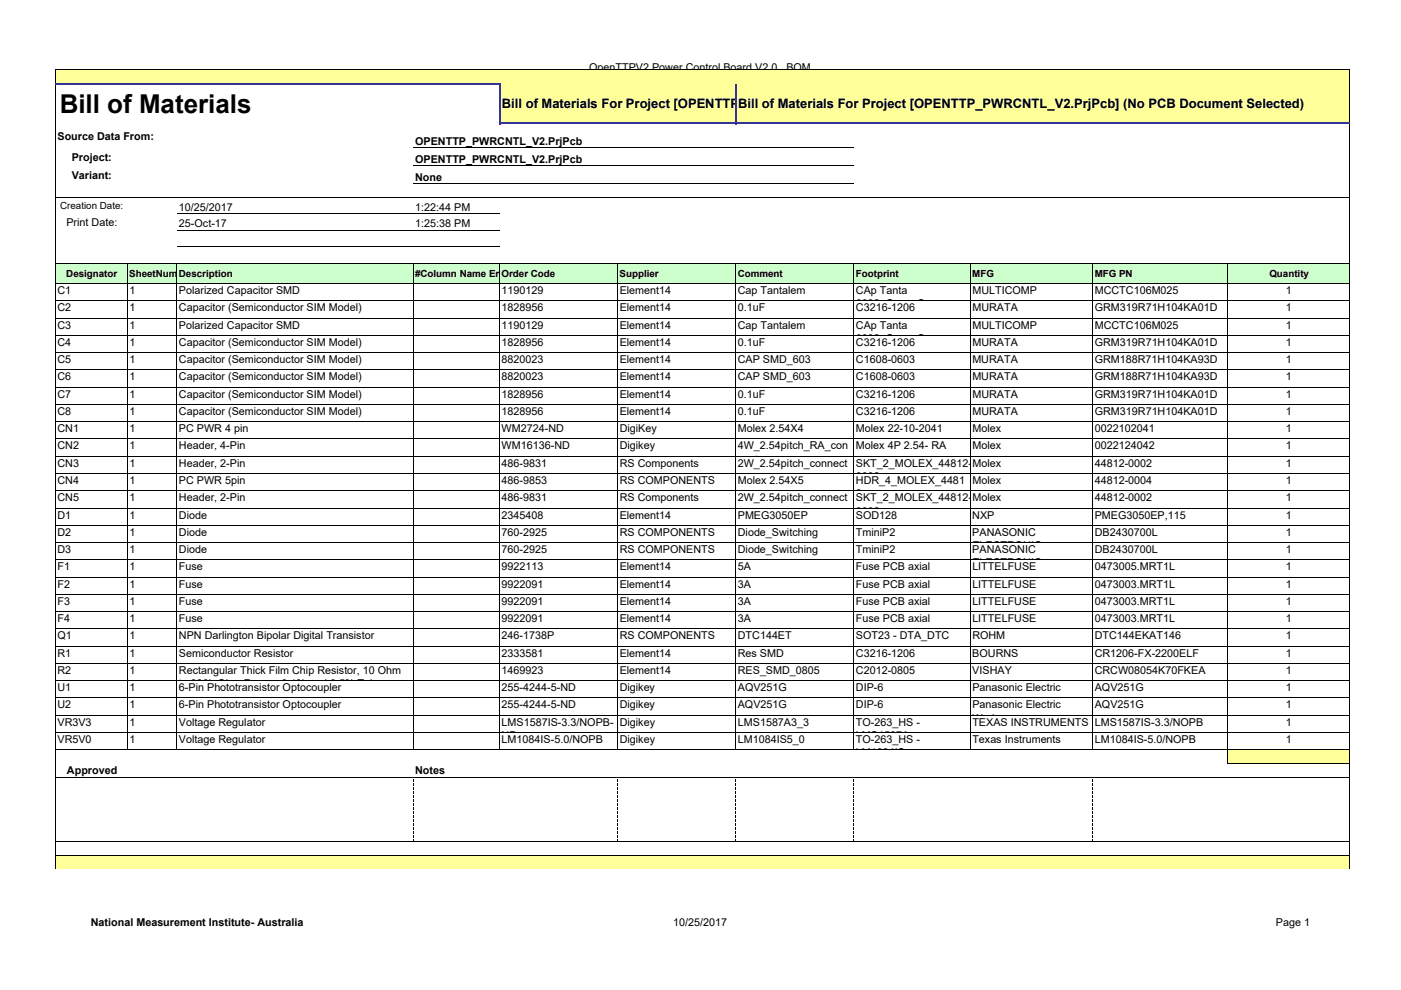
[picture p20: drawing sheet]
<svg xmlns="http://www.w3.org/2000/svg" width="297mm" height="210mm" viewBox="0 0 297 210" stroke-linecap="round" stroke-linejoin="round" font-family="sans-serif">
<defs><g id="words">
<text font-size="5.5" x="12.7" y="24">Bill of Materials</text>
<g font-size="2.8">
<text x="106.4" y="23">Bill of Materials For Project [OPENTTP</text>
<text x="156.5" y="23">Bill of Materials For Project [OPENTTP_PWRCNTL_V2.PrjPcb] (No PCB Document Selected)</text>
</g>
<g font-size="2.3">
<text x="124.9" y="15">OpenTTPV2 Power Control Board V2.0 _BOM</text>
<text x="12.2" y="29.6">Source Data From:</text>
<text x="15.2" y="34.1">Project:</text>
<text x="88" y="30.7">OPENTTP_PWRCNTL_V2.PrjPcb</text>
<text x="88" y="34.5">OPENTTP_PWRCNTL_V2.PrjPcb</text>
<text x="15.2" y="37.9">Variant:</text>
<text x="88" y="38.4">None</text>
<text x="14.1" y="47.9">Print Date:</text>
<text x="37.9" y="44.7">10/25/2017</text>
<text x="88" y="44.7">1:22:44 PM</text>
<text x="37.9" y="48.2">25-Oct-17</text>
<text x="88" y="48.2">1:25:38 PM</text>
<text x="12.2" y="62.4">C1</text>
<text x="27.4" y="62.4">1</text>
<text x="37.9" y="62.4">Polarized Capacitor SMD</text>
<text x="106.4" y="62.4">1190129</text>
<text x="131.4" y="62.4">Element14</text>
<text x="156.4" y="62.4">Cap Tantalem</text>
<text x="181.5" y="62.4">CAp Tanta</text>
<text x="181.5" y="65.2">6032 C</text>
<text x="194.4" y="65.2">C</text>
<text x="206.2" y="62.4">MULTICOMP</text>
<text x="232.1" y="62.4">MCCTC106M025</text>
<text x="272.6" y="62.4">1</text>
<text x="12.2" y="66">C2</text>
<text x="12.2" y="69.7">C3</text>
<text x="27.4" y="66">1</text>
<text x="27.4" y="69.7">1</text>
<text x="37.9" y="66">Capacitor (Semiconductor SIM Model)</text>
<text x="37.9" y="69.7">Polarized Capacitor SMD</text>
<text x="106.4" y="66">1828956</text>
<text x="106.4" y="69.7">1190129</text>
<text x="131.4" y="66">Element14</text>
<text x="131.4" y="69.7">Element14</text>
<text x="156.4" y="66">0.1uF</text>
<text x="156.4" y="69.7">Cap Tantalem</text>
<text x="181.5" y="69.7">CAp Tanta</text>
<text x="181.5" y="66">C3216-1206</text>
<text x="206.2" y="66">MURATA</text>
<text x="206.2" y="69.7">MULTICOMP</text>
<text x="232.1" y="66">GRM319R71H104KA01D</text>
<text x="232.1" y="69.7">MCCTC106M025</text>
<text x="272.6" y="66">1</text>
<text x="272.6" y="69.7">1</text>
<text x="12.2" y="73.4">C4</text>
<text x="12.2" y="77">C5</text>
<text x="27.4" y="73.4">1</text>
<text x="27.4" y="77">1</text>
<text x="37.9" y="73.4">Capacitor (Semiconductor SIM Model)</text>
<text x="37.9" y="77">Capacitor (Semiconductor SIM Model)</text>
<text x="106.4" y="73.4">1828956</text>
<text x="106.4" y="77">8820023</text>
<text x="131.4" y="73.4">Element14</text>
<text x="131.4" y="77">Element14</text>
<text x="156.4" y="73.4">0.1uF</text>
<text x="156.4" y="77">CAP SMD_603</text>
<text x="181.5" y="73.4">C3216-1206</text>
<text x="181.5" y="77">C1608-0603</text>
<text x="181.5" y="72.5">6032 C</text>
<text x="194.4" y="72.5">C</text>
<text x="206.2" y="77">MURATA</text>
<text x="206.2" y="73.4">MURATA</text>
<text x="232.1" y="77">GRM188R71H104KA93D</text>
<text x="232.1" y="73.4">GRM319R71H104KA01D</text>
<text x="272.6" y="77">1</text>
<text x="272.6" y="73.4">1</text>
<text x="12.2" y="80.7">C6</text>
<text x="27.4" y="80.7">1</text>
<text x="37.9" y="80.7">Capacitor (Semiconductor SIM Model)</text>
<text x="106.4" y="80.7">8820023</text>
<text x="131.4" y="80.7">Element14</text>
<text x="156.4" y="80.7">CAP SMD_603</text>
<text x="181.5" y="80.7">C1608-0603</text>
<text x="206.2" y="80.7">MURATA</text>
<text x="232.1" y="80.7">GRM188R71H104KA93D</text>
<text x="272.6" y="80.7">1</text>
<text x="12.2" y="84.3">C7</text>
<text x="12.2" y="88">C8</text>
<text x="27.4" y="84.3">1</text>
<text x="27.4" y="88">1</text>
<text x="37.9" y="84.3">Capacitor (Semiconductor SIM Model)</text>
<text x="37.9" y="88">Capacitor (Semiconductor SIM Model)</text>
<text x="106.4" y="84.3">1828956</text>
<text x="106.4" y="88">1828956</text>
<text x="131.4" y="84.3">Element14</text>
<text x="131.4" y="88">Element14</text>
<text x="156.4" y="84.3">0.1uF</text>
<text x="156.4" y="88">0.1uF</text>
<text x="181.5" y="84.3">C3216-1206</text>
<text x="181.5" y="88">C3216-1206</text>
<text x="206.2" y="84.3">MURATA</text>
<text x="206.2" y="88">MURATA</text>
<text x="232.1" y="84.3">GRM319R71H104KA01D</text>
<text x="232.1" y="88">GRM319R71H104KA01D</text>
<text x="272.6" y="84.3">1</text>
<text x="272.6" y="88">1</text>
<text x="12.2" y="91.7">CN1</text>
<text x="12.2" y="95.3">CN2</text>
<text x="27.4" y="91.7">1</text>
<text x="27.4" y="95.3">1</text>
<text x="37.9" y="91.7">PC PWR 4 pin</text>
<text x="37.9" y="95.3">Header, 4-Pin</text>
<text x="106.4" y="95.3">WM16136-ND</text>
<text x="106.4" y="91.7">WM2724-ND</text>
<text x="131.4" y="95.3">Digikey</text>
<text x="131.4" y="91.7">DigiKey</text>
<text x="156.4" y="95.3">4W_2.54pitch_RA_con</text>
<text x="156.4" y="91.7">Molex 2.54X4</text>
<text x="181.5" y="91.7">Molex 22-10-2041</text>
<text x="181.5" y="94.5">H</text>
<text x="181.5" y="95.3">Molex 4P 2.54- RA</text>
<text x="185.7" y="94.5">d</text>
<text x="189.6" y="94.5">2 54X4</text>
<text x="206.2" y="95.3">Molex</text>
<text x="206.2" y="91.7">Molex</text>
<text x="232.1" y="95.3">0022124042</text>
<text x="232.1" y="91.7">0022102041</text>
<text x="272.6" y="95.3">1</text>
<text x="272.6" y="91.7">1</text>
<text x="12.2" y="99">CN3</text>
<text x="27.4" y="99">1</text>
<text x="37.9" y="99">Header, 2-Pin</text>
<text x="106.4" y="99">486-9831</text>
<text x="131.4" y="99">RS Components</text>
<text x="156.4" y="99">2W_2.54pitch_connect</text>
<text x="160.1" y="98.2">t</text>
<text x="181.5" y="99">SKT_2_MOLEX_44812-</text>
<text x="181.5" y="101.8">0002</text>
<text x="206.2" y="99">Molex</text>
<text x="232.1" y="99">44812-0002</text>
<text x="272.6" y="99">1</text>
<text x="12.2" y="102.7">CN4</text>
<text x="12.2" y="106.3">CN5</text>
<text x="27.4" y="102.7">1</text>
<text x="27.4" y="106.3">1</text>
<text x="37.9" y="102.7">PC PWR 5pin</text>
<text x="37.9" y="106.3">Header, 2-Pin</text>
<text x="106.4" y="106.3">486-9831</text>
<text x="106.4" y="102.7">486-9853</text>
<text x="131.4" y="106.3">RS Components</text>
<text x="131.4" y="102.7">RS COMPONENTS</text>
<text x="156.4" y="106.3">2W_2.54pitch_connect</text>
<text x="156.4" y="102.7">Molex 2.54X5</text>
<text x="181.5" y="106.3">SKT_2_MOLEX_44812-</text>
<text x="181.5" y="102.7">HDR_4_MOLEX_4481</text>
<text x="181.5" y="105.5">2</text>
<text x="206.2" y="102.7">Molex</text>
<text x="206.2" y="106.3">Molex</text>
<text x="232.1" y="102.7">44812-0004</text>
<text x="232.1" y="106.3">44812-0002</text>
<text x="272.6" y="102.7">1</text>
<text x="272.6" y="106.3">1</text>
<text x="12.2" y="110">D1</text>
<text x="12.2" y="113.6">D2</text>
<text x="27.4" y="110">1</text>
<text x="27.4" y="113.6">1</text>
<text x="37.9" y="110">Diode</text>
<text x="37.9" y="113.6">Diode</text>
<text x="106.4" y="110">2345408</text>
<text x="106.4" y="113.6">760-2925</text>
<text x="131.4" y="110">Element14</text>
<text x="131.4" y="113.6">RS COMPONENTS</text>
<text x="156.4" y="110">PMEG3050EP</text>
<text x="156.4" y="113.6">Diode_Switching</text>
<text x="181.5" y="113.6">TminiP2</text>
<text x="181.5" y="110">SOD128</text>
<text x="181.5" y="109.2">0002</text>
<text x="206.1" y="113.6">PANASONIC</text>
<text x="206.2" y="110">NXP</text>
<text x="232.1" y="110">PMEG3050EP,115</text>
<text x="232.1" y="113.6">DB2430700L</text>
<text x="272.6" y="110">1</text>
<text x="272.6" y="113.6">1</text>
<text x="12.2" y="117.3">D3</text>
<text x="27.4" y="117.3">1</text>
<text x="37.9" y="117.3">Diode</text>
<text x="106.4" y="117.3">760-2925</text>
<text x="131.4" y="117.3">RS COMPONENTS</text>
<text x="156.4" y="117.3">Diode_Switching</text>
<text x="181.5" y="117.3">TminiP2</text>
<text x="206.1" y="117.3">PANASONIC</text>
<text x="206.2" y="116.5">ELECTRONIC</text>
<text x="232.1" y="117.3">DB2430700L</text>
<text x="272.6" y="117.3">1</text>
<text x="12.2" y="121">F1</text>
<text x="12.2" y="124.6">F2</text>
<text x="27.4" y="121">1</text>
<text x="27.4" y="124.6">1</text>
<text x="37.9" y="121">Fuse</text>
<text x="37.9" y="124.6">Fuse</text>
<text x="106.4" y="121">9922113</text>
<text x="106.4" y="124.6">9922091</text>
<text x="131.4" y="121">Element14</text>
<text x="131.4" y="124.6">Element14</text>
<text x="156.4" y="121">5A</text>
<text x="156.4" y="124.6">3A</text>
<text x="181.5" y="121">Fuse PCB axial</text>
<text x="181.5" y="124.6">Fuse PCB axial</text>
<text x="206.2" y="121">LITTELFUSE</text>
<text x="206.2" y="124.6">LITTELFUSE</text>
<text x="206.2" y="120.1">ELECTRONIC</text>
<text x="232.1" y="121">0473005.MRT1L</text>
<text x="232.1" y="124.6">0473003.MRT1L</text>
<text x="272.6" y="121">1</text>
<text x="272.6" y="124.6">1</text>
<text x="12.2" y="128.3">F3</text>
<text x="12.2" y="132">F4</text>
<text x="27.4" y="128.3">1</text>
<text x="27.4" y="132">1</text>
<text x="37.9" y="128.3">Fuse</text>
<text x="37.9" y="132">Fuse</text>
<text x="106.4" y="128.3">9922091</text>
<text x="106.4" y="132">9922091</text>
<text x="131.4" y="128.3">Element14</text>
<text x="131.4" y="132">Element14</text>
<text x="156.4" y="128.3">3A</text>
<text x="156.4" y="132">3A</text>
<text x="181.5" y="128.3">Fuse PCB axial</text>
<text x="181.5" y="132">Fuse PCB axial</text>
<text x="206.2" y="128.3">LITTELFUSE</text>
<text x="206.2" y="132">LITTELFUSE</text>
<text x="232.1" y="128.3">0473003.MRT1L</text>
<text x="232.1" y="132">0473003.MRT1L</text>
<text x="272.6" y="128.3">1</text>
<text x="272.6" y="132">1</text>
<text x="12.2" y="135.6">Q1</text>
<text x="27.4" y="135.6">1</text>
<text x="37.9" y="135.6">NPN Darlington Bipolar Digital Transistor</text>
<text x="106.4" y="135.6">246-1738P</text>
<text x="131.4" y="135.6">RS COMPONENTS</text>
<text x="156.4" y="135.6">DTC144ET</text>
<text x="181.5" y="135.6">SOT23 - DTA_DTC</text>
<text x="206.2" y="135.6">ROHM</text>
<text x="232.1" y="135.6">DTC144EKAT146</text>
<text x="272.6" y="135.6">1</text>
<text x="12.2" y="139.3">R1</text>
<text x="12.2" y="142.9">R2</text>
<text x="27.4" y="139.3">1</text>
<text x="27.4" y="142.9">1</text>
<text x="37.9" y="139.3">Semiconductor Resistor</text>
<text x="37.9" y="142.9">Rectangular Thick Film Chip Resistor, 10 Ohm</text>
<text x="106.4" y="139.3">2333581</text>
<text x="106.4" y="142.9">1469923</text>
<text x="131.4" y="139.3">Element14</text>
<text x="131.4" y="142.9">Element14</text>
<text x="156.4" y="139.3">Res SMD</text>
<text x="156.4" y="142.9">RES_SMD_0805</text>
<text x="181.5" y="139.3">C3216-1206</text>
<text x="181.5" y="142.9">C2012-0805</text>
<text x="206.1" y="139.3">BOURNS</text>
<text x="206.1" y="142.9">VISHAY</text>
<text x="232.1" y="142.9">CRCW08054K70FKEA</text>
<text x="232.1" y="139.3">CR1206-FX-2200ELF</text>
<text x="272.6" y="142.9">1</text>
<text x="272.6" y="139.3">1</text>
<text x="12.2" y="146.6">U1</text>
<text x="27.4" y="146.6">1</text>
<text x="37.9" y="146.6">6-Pin Phototransistor Optocoupler</text>
<text x="37.9" y="145.8">t</text>
<text x="40.5" y="145.8">330k Oh</text>
<text x="51.7" y="145.8">R</text>
<text x="59.7" y="145.8">0 1%</text>
<text x="68.1" y="145.8">d 0 5% T l</text>
<text x="106.4" y="146.6">255-4244-5-ND</text>
<text x="131.4" y="146.6">Digikey</text>
<text x="156.4" y="146.6">AQV251G</text>
<text x="181.5" y="146.6">DIP-6</text>
<text x="206.2" y="146.6">Panasonic Electric</text>
<text x="206.2" y="149.4">W</text>
<text x="210.4" y="149.4">k</text>
<text x="232.1" y="146.6">AQV251G</text>
<text x="272.6" y="146.6">1</text>
<text x="12.2" y="150.3">U2</text>
<text x="12.2" y="153.9">VR3V3</text>
<text x="27.4" y="153.9">1</text>
<text x="27.4" y="150.3">1</text>
<text x="37.9" y="153.9">Voltage Regulator</text>
<text x="37.9" y="150.3">6-Pin Phototransistor Optocoupler</text>
<text x="106.4" y="150.3">255-4244-5-ND</text>
<text x="106.4" y="153.9">LMS1587IS-3.3/NOPB-</text>
<text x="131.4" y="150.3">Digikey</text>
<text x="131.4" y="153.9">Digikey</text>
<text x="156.4" y="150.3">AQV251G</text>
<text x="156.4" y="153.9">LMS1587A3_3</text>
<text x="181.5" y="153.9">TO-263_HS -</text>
<text x="181.5" y="150.3">DIP-6</text>
<text x="206.2" y="150.3">Panasonic Electric</text>
<text x="206.2" y="153.1">W</text>
<text x="206.2" y="153.9">TEXAS INSTRUMENTS LMS1587IS-3.3/NOPB</text>
<text x="210.4" y="153.1">k</text>
<text x="232.1" y="150.3">AQV251G</text>
<text x="272.6" y="153.9">1</text>
<text x="272.6" y="150.3">1</text>
<text x="12.2" y="157.6">VR5V0</text>
<text x="27.4" y="157.6">1</text>
<text x="37.9" y="157.6">Voltage Regulator</text>
<text x="106.4" y="157.6">LM1084IS-5.0/NOPB</text>
<text x="106.4" y="156.8">ND</text>
<text x="131.4" y="157.6">Digikey</text>
<text x="156.4" y="157.6">LM1084IS5_0</text>
<text x="181.5" y="157.6">TO-263_HS -</text>
<text x="181.5" y="156.8">LMS1587A</text>
<text x="181.5" y="160.4">LM1084IS</text>
<text x="206.2" y="157.6">Texas Instruments</text>
<text x="232.1" y="157.6">LM1084IS-5.0/NOPB</text>
<text x="272.6" y="157.6">1</text>
<text x="14.2" y="164.2">Approved</text>
<text x="88" y="164.1">Notes</text>
<text x="19.3" y="196.3">National Measurement Institute- Australia</text>
<text x="142.7" y="196.4">10/25/2017</text>
<text x="270.5" y="196.4">Page 1</text>
</g>
<g font-size="2.1">
<text x="12.8" y="44.3">Creation Date:</text>
<text x="14.1" y="58.7">Designator</text>
<text x="27.4" y="58.7">SheetNum</text>
<text x="37.9" y="58.7">Description</text>
<text x="88" y="58.7">#Column Name Er</text>
<text x="106.3" y="58.7">Order Code</text>
<text x="131.4" y="58.7">Supplier</text>
<text x="156.4" y="58.7">Comment</text>
<text x="181.5" y="58.7">Footprint</text>
<text x="206.1" y="58.7">MFG</text>
<text x="232.1" y="58.7">MFG PN</text>
<text x="269.1" y="58.7">Quantity</text>
</g>
</g></defs>
<g fill="#ffff9a">
<path d="M11.9 14.9h274.2v2.9h-274.2z"/>
<path d="M105.9 17.8h180.2v8.4h-180.2z"/>
</g>
<path d="M11.9 55.8h274.2v4.4h-274.2z" fill="#cfc"/>
<g fill="#ffff9a">
<path d="M260.3 159h25.8v2.9h-25.8z"/>
<path d="M11.9 181.4h274.2v2.9h-274.2z"/>
</g>
<g fill="none" stroke="#000" stroke-width=".21">
<path d="M11.8 14.7v2.9M11.8 18v166.3M11.9 14.8h274.3M286.1 14.9v11.1M87.6 31.3h93.5M87.6 35.2h93.5M87.6 39h93.5M286.1 26.4v157.9M11.9 41.8h274.3M11.9 55.8h274.3M27 55.9v103.2M37.5 55.9v103.2"/>
<path d="M37.5 45.3h68.5M37.5 48.8h68.5M37.5 52.3h68.5M87.6 55.9v103.2M105.9 55.9v103.2M131 55.9v103.2M156 55.9v103.2M181.1 55.9v103.2M205.7 55.9v103.2M231.7 55.9v103.2M260.3 55.9v106M11.9 63.8h15"/>
<path d="M11.9 67.5h15M11.9 71.1h15M11.9 74.8h15M11.9 78.5h15M11.9 60.1h274.3M27.1 63.8h10.3M27.1 67.5h10.3M27.1 71.1h10.3M27.1 74.8h10.3M27.1 78.5h10.3M37.6 63.8h49.9M37.6 67.5h49.9"/>
<path d="M37.6 71.1h49.9M37.6 74.8h49.9M37.6 78.5h49.9M87.7 63.8h18.1M87.7 67.5h18.1M87.7 71.1h18.1M87.7 74.8h18.1M87.7 78.5h18.1M106 63.8h24.9M106 67.5h24.9M106 71.1h24.9M106 74.8h24.9"/>
<path d="M106 78.5h24.9M131.1 63.8h24.8M131.1 67.5h24.8M131.1 71.1h24.8M131.1 74.8h24.8M131.1 78.5h24.8M156.1 63.8h24.9M156.1 67.5h24.9M156.1 71.1h24.9M156.1 74.8h24.9M156.1 78.5h24.9M181.2 63.8h24.4"/>
<path d="M181.2 67.5h24.4M181.2 71.1h24.4M181.2 74.8h24.4M181.2 78.5h24.4M205.8 63.8h25.8M205.8 67.5h25.8M205.8 71.1h25.8M205.8 74.8h25.8M205.8 78.5h25.8M231.8 63.8h28.4M231.8 67.5h28.4M231.8 71.1h28.4"/>
<path d="M231.8 74.8h28.4M231.8 78.5h28.4M260.5 63.8h25.5M260.5 67.5h25.5M260.5 71.1h25.5M260.5 74.8h25.5M260.5 78.5h25.5M11.9 82.1h15M11.9 85.8h15M11.9 89.4h15M11.9 93.1h15M11.9 96.8h15"/>
<path d="M27.1 82.1h10.3M27.1 85.8h10.3M27.1 89.4h10.3M27.1 93.1h10.3M27.1 96.8h10.3M37.6 82.1h49.9M37.6 85.8h49.9M37.6 89.4h49.9M37.6 93.1h49.9M37.6 96.8h49.9M87.7 82.1h18.1M87.7 85.8h18.1"/>
<path d="M87.7 89.4h18.1M87.7 93.1h18.1M87.7 96.8h18.1M106 82.1h24.9M106 85.8h24.9M106 89.4h24.9M106 93.1h24.9M106 96.8h24.9M131.1 82.1h24.8M131.1 85.8h24.8M131.1 89.4h24.8M131.1 93.1h24.8"/>
<path d="M131.1 96.8h24.8M156.1 82.1h24.9M156.1 85.8h24.9M156.1 89.4h24.9M156.1 93.1h24.9M156.1 96.8h24.9M181.2 82.1h24.4M181.2 85.8h24.4M181.2 89.4h24.4M181.2 93.1h24.4M181.2 96.8h24.4M205.8 82.1h25.8"/>
<path d="M205.8 85.8h25.8M205.8 89.4h25.8M205.8 93.1h25.8M205.8 96.8h25.8M231.8 82.1h28.4M231.8 85.8h28.4M231.8 89.4h28.4M231.8 93.1h28.4M231.8 96.8h28.4M260.5 82.1h25.5M260.5 85.8h25.5M260.5 89.4h25.5"/>
<path d="M260.5 93.1h25.5M260.5 96.8h25.5M11.9 100.4h15M11.9 104.1h15M11.9 107.7h15M11.9 111.4h15M11.9 115.1h15M11.9 118.7h15M27.1 100.4h10.3M27.1 104.1h10.3M27.1 107.7h10.3M27.1 111.4h10.3"/>
<path d="M27.1 115.1h10.3M27.1 118.7h10.3M37.6 100.4h49.9M37.6 104.1h49.9M37.6 107.7h49.9M37.6 111.4h49.9M37.6 115.1h49.9M37.6 118.7h49.9M87.7 100.4h18.1M87.7 104.1h18.1M87.7 107.7h18.1M87.7 111.4h18.1"/>
<path d="M87.7 115.1h18.1M87.7 118.7h18.1M106 100.4h24.9M106 104.1h24.9M106 107.7h24.9M106 111.4h24.9M106 115.1h24.9M106 118.7h24.9M131.1 100.4h24.8M131.1 104.1h24.8M131.1 107.7h24.8M131.1 111.4h24.8"/>
<path d="M131.1 115.1h24.8M131.1 118.7h24.8M156.1 100.4h24.9M156.1 104.1h24.9M156.1 107.7h24.9M156.1 111.4h24.9M156.1 115.1h24.9M156.1 118.7h24.9M181.2 100.4h24.4M181.2 104.1h24.4M181.2 107.7h24.4M181.2 111.4h24.4"/>
<path d="M181.2 115.1h24.4M181.2 118.7h24.4M205.8 100.4h25.8M205.8 104.1h25.8M205.8 107.7h25.8M205.8 111.4h25.8M205.8 115.1h25.8M205.8 118.7h25.8M231.8 100.4h28.4M231.8 104.1h28.4M231.8 107.7h28.4M231.8 111.4h28.4"/>
<path d="M231.8 115.1h28.4M231.8 118.7h28.4M260.5 100.4h25.5M260.5 104.1h25.5M260.5 107.7h25.5M260.5 111.4h25.5M260.5 115.1h25.5M260.5 118.7h25.5M11.9 122.4h15M11.9 126.1h15M11.9 129.7h15M11.9 133.4h15"/>
<path d="M11.9 137h15M27.1 122.4h10.3M27.1 126.1h10.3M27.1 129.7h10.3M27.1 133.4h10.3M27.1 137h10.3M37.6 122.4h49.9M37.6 126.1h49.9M37.6 129.7h49.9M37.6 133.4h49.9M37.6 137h49.9M87.7 122.4h18.1"/>
<path d="M87.7 126.1h18.1M87.7 129.7h18.1M87.7 133.4h18.1M87.7 137h18.1M106 122.4h24.9M106 126.1h24.9M106 129.7h24.9M106 133.4h24.9M106 137h24.9M131.1 122.4h24.8M131.1 126.1h24.8M131.1 129.7h24.8"/>
<path d="M131.1 133.4h24.8M131.1 137h24.8M156.1 122.4h24.9M156.1 126.1h24.9M156.1 129.7h24.9M156.1 133.4h24.9M156.1 137h24.9M181.2 122.4h24.4M181.2 126.1h24.4M181.2 129.7h24.4M181.2 133.4h24.4M181.2 137h24.4"/>
<path d="M205.8 122.4h25.8M205.8 126.1h25.8M205.8 129.7h25.8M205.8 133.4h25.8M205.8 137h25.8M231.8 122.4h28.4M231.8 126.1h28.4M231.8 129.7h28.4M231.8 133.4h28.4M231.8 137h28.4M260.5 122.4h25.5M260.5 126.1h25.5"/>
<path d="M260.5 129.7h25.5M260.5 133.4h25.5M260.5 137h25.5M11.9 140.7h15M11.9 144.4h15M11.9 148h15M11.9 151.7h15M11.9 155.4h15M11.9 159h274.3M27.1 140.7h10.3M27.1 144.4h10.3M27.1 148h10.3"/>
<path d="M27.1 151.7h10.3M27.1 155.4h10.3M37.6 140.7h49.9M37.6 144.4h49.9M37.6 148h49.9M37.6 151.7h49.9M37.6 155.4h49.9M87.7 140.7h18.1M87.7 144.4h18.1M87.7 148h18.1M87.7 151.7h18.1M87.7 155.4h18.1"/>
<path d="M106 140.7h24.9M106 144.4h24.9M106 148h24.9M106 151.7h24.9M106 155.4h24.9M131.1 140.7h24.8M131.1 144.4h24.8M131.1 148h24.8M131.1 151.7h24.8M131.1 155.4h24.8M156.1 140.7h24.9M156.1 144.4h24.9"/>
<path d="M156.1 148h24.9M156.1 151.7h24.9M156.1 155.4h24.9M181.2 140.7h24.4M181.2 144.4h24.4M181.2 148h24.4M181.2 151.7h24.4M181.2 155.4h24.4M205.8 140.7h25.8M205.8 144.4h25.8M205.8 148h25.8M205.8 151.7h25.8"/>
<path d="M205.8 155.4h25.8M231.8 140.7h28.4M231.8 144.4h28.4M231.8 148h28.4M231.8 151.7h28.4M231.8 155.4h28.4M260.5 140.7h25.5M260.5 144.4h25.5M260.5 148h25.5M260.5 151.7h25.5M260.5 155.4h25.5M11.9 164.9h274.3"/>
<path d="M11.9 178.5h274.3M260.5 161.8h25.7M11.9 181.4h274.3"/>
</g>
<path d="M11.7 17.8h94.4M105.9 18v8.4M156 17.8v8.6M106.1 26.2h180.1" fill="none" stroke="#33339a" stroke-width=".42"/>
<g fill="#000">
<path d="M87.5 165.2h.2v.6h-.2zM87.5 166.1h.2v.6h-.2zM87.5 166.9h.2v.6h-.2zM87.5 167.7h.2v.7h-.2zM87.5 168.6h.2v.6h-.2zM87.5 169.4h.2v.7h-.2zM87.5 170.3h.2v.6h-.2zM87.5 171.1h.2v.7h-.2zM87.5 172h.2v.6h-.2zM87.5 172.8h.2v.7h-.2zM87.5 173.7h.2v.6h-.2zM87.5 174.5h.2v.7h-.2z"/>
<path d="M87.5 175.4h.2v.6h-.2zM87.5 176.2h.2v.6h-.2zM87.5 177.1h.2v.6h-.2zM87.5 177.9h.2v.6h-.2zM130.9 165.2h.2v.6h-.2zM130.9 166.1h.2v.6h-.2zM130.9 166.9h.2v.6h-.2zM130.9 167.7h.2v.7h-.2zM130.9 168.6h.2v.6h-.2zM130.9 169.4h.2v.7h-.2zM130.9 170.3h.2v.6h-.2zM130.9 171.1h.2v.7h-.2z"/>
<path d="M130.9 172h.2v.6h-.2zM130.9 172.8h.2v.7h-.2zM130.9 173.7h.2v.6h-.2zM130.9 174.5h.2v.7h-.2zM130.9 175.4h.2v.6h-.2zM130.9 176.2h.2v.6h-.2zM130.9 177.1h.2v.6h-.2zM130.9 177.9h.2v.6h-.2zM155.9 165.2h.2v.6h-.2zM155.9 166.1h.2v.6h-.2zM155.9 166.9h.2v.6h-.2zM155.9 167.7h.2v.7h-.2z"/>
<path d="M155.9 168.6h.2v.6h-.2zM155.9 169.4h.2v.7h-.2zM155.9 170.3h.2v.6h-.2zM155.9 171.1h.2v.7h-.2zM155.9 172h.2v.6h-.2zM155.9 172.8h.2v.7h-.2zM155.9 173.7h.2v.6h-.2zM155.9 174.5h.2v.7h-.2zM155.9 175.4h.2v.6h-.2zM155.9 176.2h.2v.6h-.2zM155.9 177.1h.2v.6h-.2zM155.9 177.9h.2v.6h-.2z"/>
<path d="M181 165.2h.2v.6h-.2zM181 166.1h.2v.6h-.2zM181 166.9h.2v.6h-.2zM181 167.7h.2v.7h-.2zM181 168.6h.2v.6h-.2zM181 169.4h.2v.7h-.2zM181 170.3h.2v.6h-.2zM181 171.1h.2v.7h-.2zM181 172h.2v.6h-.2zM181 172.8h.2v.7h-.2zM181 173.7h.2v.6h-.2zM181 174.5h.2v.7h-.2z"/>
<path d="M181 175.4h.2v.6h-.2zM181 176.2h.2v.6h-.2zM181 177.1h.2v.6h-.2zM181 177.9h.2v.6h-.2zM231.6 165.2h.2v.6h-.2zM231.6 166.1h.2v.6h-.2zM231.6 166.9h.2v.6h-.2zM231.6 167.7h.2v.7h-.2zM231.6 168.6h.2v.6h-.2zM231.6 169.4h.2v.7h-.2zM231.6 170.3h.2v.6h-.2zM231.6 171.1h.2v.7h-.2z"/>
<path d="M231.6 172h.2v.6h-.2zM231.6 172.8h.2v.7h-.2zM231.6 173.7h.2v.6h-.2zM231.6 174.5h.2v.7h-.2zM231.6 175.4h.2v.6h-.2zM231.6 176.2h.2v.6h-.2zM231.6 177.1h.2v.6h-.2zM231.6 177.9h.2v.6h-.2z"/>
</g>
<use href="#words"/>
</svg>
